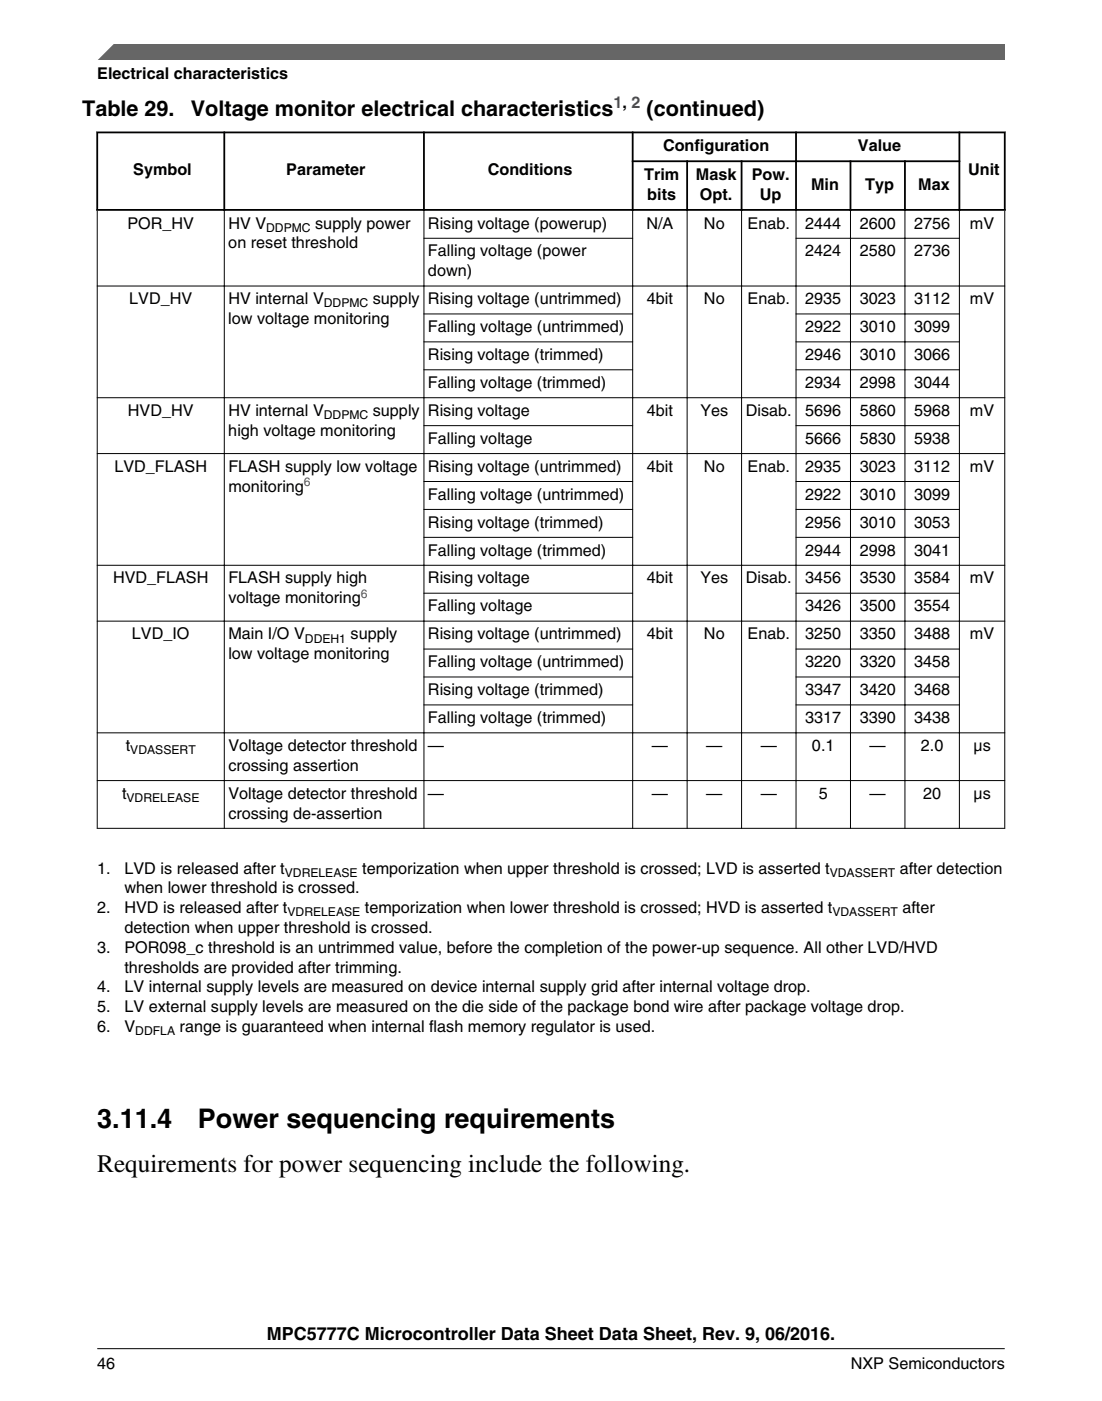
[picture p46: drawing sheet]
<svg xmlns="http://www.w3.org/2000/svg" width="216mm" height="274mm" viewBox="0 0 216 274" stroke-linecap="round" stroke-linejoin="round" font-family="sans-serif">
<defs><g id="words">
<g font-size="5.3">
<text x="19" y="220.8">3.11.4</text>
<text x="38.8" y="220.8">Power sequencing requirements</text>
</g>
<text font-size="4.9" x="19.1" y="229.4">Requirements for power sequencing include the following.</text>
<g font-size="4.2">
<text x="16.1" y="22.6">Table 29.</text>
<text x="37.4" y="22.6">Voltage monitor electrical characteristics</text>
<text x="126.7" y="22.6">(continued)</text>
</g>
<text font-size="3.5" x="52.3" y="262.3">MPC5777C Microcontroller Data Sheet Data Sheet, Rev. 9, 06/2016.</text>
<g font-size="3.2">
<text x="19" y="15.5">Electrical characteristics</text>
<text x="129.9" y="29.6">Configuration</text>
<text x="168.1" y="29.6">Value</text>
<text x="26.1" y="34.3">Symbol</text>
<text x="56.1" y="34.3">Parameter</text>
<text x="95.6" y="34.3">Conditions</text>
<text x="126.2" y="35.2">Trim</text>
<text x="136.3" y="35.2">Mask</text>
<text x="147.3" y="35.2">Pow.</text>
<text x="189.7" y="34.3">Unit</text>
<text x="126.8" y="39.1">bits</text>
<text x="137.1" y="39.1">Opt.</text>
<text x="148.9" y="39.1">Up</text>
<text x="158.9" y="37.2">Min</text>
<text x="169.5" y="37.2">Typ</text>
<text x="179.9" y="37.2">Max</text>
<text x="25" y="44.7">POR_HV</text>
<text x="44.7" y="44.7">HV V</text>
<text x="61.8" y="44.7">supply power</text>
<text x="83.9" y="44.7">Rising voltage (powerup)</text>
<text x="126.6" y="44.7">N/A</text>
<text x="137.9" y="44.7">No</text>
<text x="146.5" y="44.7">Enab.</text>
<text x="157.8" y="44.7">2444</text>
<text x="168.4" y="44.7">2600</text>
<text x="179.1" y="44.7">2756</text>
<text x="190" y="44.7">mV</text>
<text x="44.7" y="48.6">on reset threshold</text>
<text x="83.9" y="50.2">Falling voltage (power</text>
<text x="157.8" y="50.2">2424</text>
<text x="168.4" y="50.2">2580</text>
<text x="179.1" y="50.2">2736</text>
<text x="25.3" y="59.6">LVD_HV</text>
<text x="44.7" y="59.6">HV internal V</text>
<text x="73.1" y="59.6">supply</text>
<text x="83.9" y="54.1">down)</text>
<text x="83.9" y="59.6">Rising voltage (untrimmed)</text>
<text x="126.7" y="59.6">4bit</text>
<text x="137.9" y="59.6">No</text>
<text x="146.5" y="59.6">Enab.</text>
<text x="157.8" y="59.6">2935</text>
<text x="168.4" y="59.6">3023</text>
<text x="179.1" y="59.6">3112</text>
<text x="190" y="59.6">mV</text>
<text x="44.7" y="63.4">low voltage monitoring</text>
<text x="83.9" y="65">Falling voltage (untrimmed)</text>
<text x="157.8" y="65">2922</text>
<text x="168.4" y="65">3010</text>
<text x="179.1" y="65">3099</text>
<text x="83.9" y="70.5">Rising voltage (trimmed)</text>
<text x="157.8" y="70.5">2946</text>
<text x="168.4" y="70.5">3010</text>
<text x="179.1" y="70.5">3066</text>
<text x="83.9" y="76">Falling voltage (trimmed)</text>
<text x="157.8" y="76">2934</text>
<text x="168.4" y="76">2998</text>
<text x="179.1" y="76">3044</text>
<text x="25.1" y="81.4">HVD_HV</text>
<text x="44.7" y="81.4">HV internal V</text>
<text x="73.1" y="81.4">supply</text>
<text x="83.9" y="81.4">Rising voltage</text>
<text x="126.7" y="81.4">4bit</text>
<text x="137.2" y="81.4">Yes</text>
<text x="146.1" y="81.4">Disab.</text>
<text x="157.8" y="81.4">5696</text>
<text x="168.4" y="81.4">5860</text>
<text x="179.1" y="81.4">5968</text>
<text x="190" y="81.4">mV</text>
<text x="44.7" y="85.3">high voltage monitoring</text>
<text x="83.9" y="86.9">Falling voltage</text>
<text x="157.8" y="86.9">5666</text>
<text x="168.4" y="86.9">5830</text>
<text x="179.1" y="86.9">5938</text>
<text x="22.4" y="92.4">LVD_FLASH</text>
<text x="44.7" y="92.4">FLASH supply low voltage</text>
<text x="83.9" y="92.4">Rising voltage (untrimmed)</text>
<text x="126.7" y="92.4">4bit</text>
<text x="137.9" y="92.4">No</text>
<text x="146.5" y="92.4">Enab.</text>
<text x="157.8" y="92.4">2935</text>
<text x="168.4" y="92.4">3023</text>
<text x="179.1" y="92.4">3112</text>
<text x="190" y="92.4">mV</text>
<text x="44.7" y="96.3">monitoring</text>
<text x="83.9" y="97.8">Falling voltage (untrimmed)</text>
<text x="157.8" y="97.8">2922</text>
<text x="168.4" y="97.8">3010</text>
<text x="179.1" y="97.8">3099</text>
<text x="83.9" y="103.3">Rising voltage (trimmed)</text>
<text x="157.8" y="103.3">2956</text>
<text x="168.4" y="103.3">3010</text>
<text x="179.1" y="103.3">3053</text>
<text x="83.9" y="108.8">Falling voltage (trimmed)</text>
<text x="157.8" y="108.8">2944</text>
<text x="168.4" y="108.8">2998</text>
<text x="179.1" y="108.8">3041</text>
<text x="22.1" y="114.2">HVD_FLASH</text>
<text x="44.7" y="114.2">FLASH supply high</text>
<text x="44.7" y="118.1">voltage monitoring</text>
<text x="83.9" y="114.2">Rising voltage</text>
<text x="83.9" y="119.7">Falling voltage</text>
<text x="126.7" y="114.2">4bit</text>
<text x="137.2" y="114.2">Yes</text>
<text x="146.1" y="114.2">Disab.</text>
<text x="157.8" y="114.2">3456</text>
<text x="157.8" y="119.7">3426</text>
<text x="168.4" y="114.2">3530</text>
<text x="168.4" y="119.7">3500</text>
<text x="179.1" y="114.2">3584</text>
<text x="179.1" y="119.7">3554</text>
<text x="190" y="114.2">mV</text>
<text x="25.8" y="125.2">LVD_IO</text>
<text x="44.7" y="125.2">Main I/O V</text>
<text x="68.7" y="125.2">supply</text>
<text x="83.9" y="125.2">Rising voltage (untrimmed)</text>
<text x="126.7" y="125.2">4bit</text>
<text x="137.9" y="125.2">No</text>
<text x="146.5" y="125.2">Enab.</text>
<text x="157.8" y="125.2">3250</text>
<text x="168.4" y="125.2">3350</text>
<text x="179.1" y="125.2">3488</text>
<text x="190" y="125.2">mV</text>
<text x="44.7" y="129.1">low voltage monitoring</text>
<text x="83.9" y="130.6">Falling voltage (untrimmed)</text>
<text x="157.8" y="130.6">3220</text>
<text x="168.4" y="130.6">3320</text>
<text x="179.1" y="130.6">3458</text>
<text x="83.9" y="136.1">Rising voltage (trimmed)</text>
<text x="157.8" y="136.1">3347</text>
<text x="168.4" y="136.1">3420</text>
<text x="179.1" y="136.1">3468</text>
<text x="83.9" y="141.6">Falling voltage (trimmed)</text>
<text x="157.8" y="141.6">3317</text>
<text x="168.4" y="141.6">3390</text>
<text x="179.1" y="141.6">3438</text>
<text x="24.6" y="147.1">t</text>
<text x="44.7" y="147.1">Voltage detector threshold</text>
<text x="83.9" y="147.1">—</text>
<text x="127.7" y="147.1">—</text>
<text x="138.4" y="147.1">—</text>
<text x="149" y="147.1">—</text>
<text x="159.1" y="147.1">0.1</text>
<text x="170.4" y="147.1">—</text>
<text x="180.4" y="147.1">2.0</text>
<text x="190.7" y="147.1">μs</text>
<text x="44.7" y="150.9">crossing assertion</text>
<text x="23.9" y="156.4">t</text>
<text x="44.7" y="156.4">Voltage detector threshold</text>
<text x="44.7" y="160.3">crossing de-assertion</text>
<text x="83.9" y="156.4">—</text>
<text x="127.7" y="156.4">—</text>
<text x="138.4" y="156.4">—</text>
<text x="149" y="156.4">—</text>
<text x="160.4" y="156.4">5</text>
<text x="170.4" y="156.4">—</text>
<text x="180.9" y="156.4">20</text>
<text x="190.7" y="156.4">μs</text>
<text x="19" y="171">1.</text>
<text x="24.4" y="171">LVD is released after t</text>
<text x="71" y="171">temporization when upper threshold is crossed; LVD is asserted t</text>
<text x="176.3" y="171">after detection</text>
<text x="19.1" y="178.8">2.</text>
<text x="24.4" y="174.9">when lower threshold is crossed.</text>
<text x="24.4" y="178.8">HVD is released after t</text>
<text x="71.5" y="178.8">temporization when lower threshold is crossed; HVD is asserted t</text>
<text x="176.8" y="178.8">after</text>
<text x="24.4" y="182.7">detection when upper threshold is crossed.</text>
<text x="19.1" y="186.6">3.</text>
<text x="24.4" y="186.6">POR098_c threshold is an untrimmed value, before the completion of the power-up sequence. All other LVD/HVD</text>
<text x="24.4" y="190.4">thresholds are provided after trimming.</text>
<text x="19.1" y="194.3">4.</text>
<text x="24.4" y="194.3">LV internal supply levels are measured on device internal supply grid after internal voltage drop.</text>
<text x="19.1" y="198.2">5.</text>
<text x="19.1" y="202.1">6.</text>
<text x="24.4" y="198.2">LV external supply levels are measured on the die side of the package bond wire after package voltage drop.</text>
<text x="24.4" y="202.1">V</text>
<text x="35.2" y="202.1">range is guaranteed when internal flash memory regulator is used.</text>
<text x="19.1" y="268">46</text>
<text x="166.7" y="268">NXP Semiconductors</text>
</g>
<text font-size="3.2" fill="#00f" x="120.2" y="21.2">1, 2</text>
<g font-size="2.4">
<text x="52.1" y="45.4">DDPMC</text>
<text x="63.4" y="60.2">DDPMC</text>
<text x="63.4" y="82.1">DDPMC</text>
<text x="59.7" y="125.8">DDEH1</text>
<text x="25.5" y="147.7">VDASSERT</text>
<text x="24.8" y="157">VDRELEASE</text>
<text x="55.8" y="171.7">VDRELEASE</text>
<text x="162.6" y="171.7">VDASSERT</text>
<text x="56.3" y="179.4">VDRELEASE</text>
<text x="163.1" y="179.4">VDASSERT</text>
<text x="26.5" y="202.7">DDFLA</text>
</g>
<g font-size="2.4" fill="#00f">
<text x="59.6" y="95.2">6</text>
<text x="70.7" y="117.1">6</text>
</g>
</g></defs>
<g fill="none" stroke="#000" stroke-width=".35">
<path d="M18.9 25.9h178.1M19 25.8v15.5M43.9 25.8v15.5M83.1 25.8v15.5M123.8 31.6h64.3M124 25.8v15.5M134.6 31.4v9.9M145.3 31.4v9.9M156 25.8v15.5M166.6 31.4v9.9M177.3 31.4v9.9M188 25.8v15.5"/>
<path d="M196.8 25.8v15.5M18.9 41.1h178.1"/>
</g>
<g fill="none" stroke="#000" stroke-width=".2">
<path d="M19 56h177.9M19 41.2v121.1M43.9 40.9v121.4M83 46.7h41M83.1 40.9v121.4M124 40.9v121.4M134.6 40.9v121.4M145.3 40.9v121.4M155.9 46.7h32.1M156 40.9v121.4M166.6 40.9v121.4M177.3 40.9v121.4"/>
<path d="M188 40.9v121.4M196.8 41.2v121.1M19 77.9h177.9M83 61.5h41M83 66.9h41M83 72.4h41M155.9 61.5h32.1M155.9 66.9h32.1M155.9 72.4h32.1M19 88.8h177.9M83 83.3h41M83 94.3h41"/>
<path d="M83 99.7h41M155.9 83.3h32.1M155.9 94.3h32.1M155.9 99.7h32.1M19 110.7h177.9M83 105.2h41M83 116.2h41M155.9 105.2h32.1M155.9 116.2h32.1M19 121.6h177.9M83 127.1h41M83 132.6h41"/>
<path d="M83 138h41M155.9 127.1h32.1M155.9 132.6h32.1M155.9 138h32.1M19 143.5h177.9M19 152.8h177.9M19 162.2h177.9"/>
</g>
<path d="M19 11.7l5.7-3.1 172.2 .1v3z" fill="#666"/>
<path d="M22.5 8.6l-3.1 3.1" fill="none" stroke="#666" stroke-width=".28"/>
<path d="M19 264.1h177.8" fill="none" stroke="#000" stroke-width=".2"/>
<use href="#words"/>
</svg>
